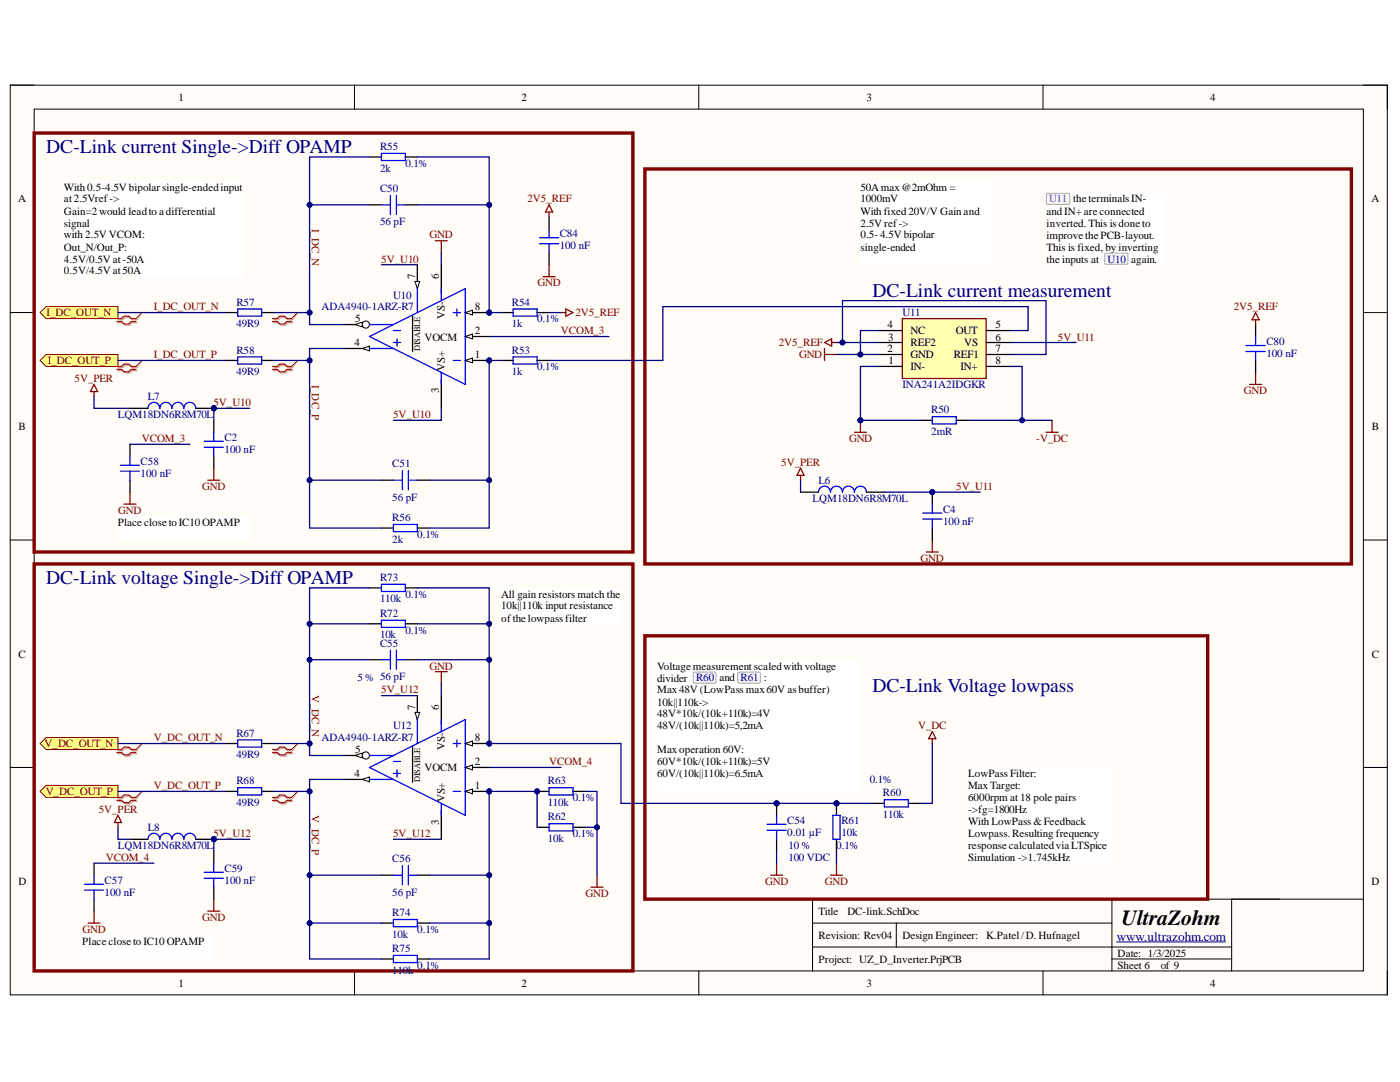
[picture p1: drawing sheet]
<svg xmlns="http://www.w3.org/2000/svg" width="279mm" height="216mm" viewBox="0 0 279 216" stroke-linecap="round" stroke-linejoin="round" font-family="sans-serif">
<defs><g id="words">
<text font-size="4.3" x="223.8" y="184.5">UltraZohm</text>
<g font-size="3.9" fill="#000080">
<text x="9.2" y="30.5">DC-Link current Single-&gt;Diff OPAMP</text>
<text x="174.1" y="59.2">DC-Link current measurement</text>
<text x="9.2" y="116.5">DC-Link voltage Single-&gt;Diff OPAMP</text>
<text x="174.1" y="138">DC-Link Voltage lowpass</text>
</g>
<text font-size="2.6" fill="#000080" x="222.9" y="187.7">www.ultrazohm.com</text>
<g font-size="2.2">
<text x="35.6" y="20.1">1</text>
<text x="104.1" y="20.1">2</text>
<text x="172.9" y="20.1">3</text>
<text x="241.5" y="20.1">4</text>
<text x="3.6" y="40.4">A</text>
<text x="12.8" y="38">With 0.5-4.5V bipolarsingle-endedinput</text>
<text x="12.8" y="40.4">at2.5Vref-&gt;</text>
<text x="171.7" y="38">50Amax@2mOhm =</text>
<text x="171.7" y="40.4">1000mV</text>
<text x="273.7" y="40.4">A</text>
<text x="12.8" y="42.9">Gain=2would leadto a differential</text>
<text x="12.8" y="45.2">signal</text>
<text x="12.8" y="47.6">with 2.5V VCOM:</text>
<text x="171.7" y="42.9">With fixed20V/V Gain and</text>
<text x="171.7" y="45.2">2.5V ref-&gt;</text>
<text x="171.7" y="47.6">0.5-4.5V bipolar</text>
<text x="208.8" y="42.9">and IN+are connected</text>
<text x="208.8" y="45.3">inverted.This is doneto</text>
<text x="208.8" y="47.7">improvethePCB-layout.</text>
<text x="12.8" y="50">Out_N/Out_P:</text>
<text x="12.8" y="52.4">4.5V/0.5V at-50A</text>
<text x="171.7" y="50">single-ended</text>
<text x="208.8" y="50">This is fixed, by inverting</text>
<text x="208.8" y="52.5">the inputs at</text>
<text x="12.8" y="54.8">0.5V/4.5V at50A</text>
<text x="82.9" y="55.7" transform="rotate(-90 82.9 55.7)">7</text>
<text x="87.6" y="55.7" transform="rotate(-90 87.6 55.7)">6</text>
<text x="70.9" y="64.3">5</text>
<text x="88.8" y="63.6" transform="rotate(-90 88.8 63.6)">VS-</text>
<text x="94.8" y="62">8</text>
<text x="177.1" y="65.5">4</text>
<text x="198.7" y="65.5">5</text>
<text x="70.8" y="69.1">4</text>
<text x="84.7" y="68">VOCM</text>
<text x="94.8" y="66.7">2</text>
<text x="94.8" y="71.5">1</text>
<text x="177.1" y="70.3">2</text>
<text x="177.2" y="68">3</text>
<text x="181.7" y="71.5">GND</text>
<text x="181.7" y="69.1">REF2</text>
<text x="181.7" y="66.7">NC</text>
<text x="190.3" y="71.5">REF1</text>
<text x="190.8" y="66.7">OUT</text>
<text x="192.4" y="69.1">VS</text>
<text x="198.7" y="70.3">7</text>
<text x="198.7" y="68">6</text>
<text x="88.8" y="74" transform="rotate(-90 88.8 74)">VS+</text>
<text x="177.3" y="72.7">1</text>
<text x="181.7" y="73.9">IN-</text>
<text x="191.7" y="73.9">IN+</text>
<text x="198.7" y="72.7">8</text>
<text x="87.6" y="78.5" transform="rotate(-90 87.6 78.5)">3</text>
<text x="3.7" y="85.8">B</text>
<text x="273.8" y="85.8">B</text>
<text x="23.5" y="105">Place closeto IC10 OPAMP</text>
<text x="100" y="119.2">All gain resistors match the</text>
<text x="100" y="121.6">10k||110k input resistance</text>
<text x="100" y="124.1">ofthelowpass filter</text>
<text x="3.7" y="131.2">C</text>
<text x="273.8" y="131.2">C</text>
<text x="131.1" y="133.6">Voltagemeasurement scaledwith voltage</text>
<text x="131.1" y="136.1">divider</text>
<text x="82.9" y="141.6" transform="rotate(-90 82.9 141.6)">7</text>
<text x="87.6" y="141.6" transform="rotate(-90 87.6 141.6)">6</text>
<text x="131.1" y="138.3">Max48V (LowPass max60V asbuffer)</text>
<text x="131.1" y="140.8">10k||110k-&gt;</text>
<text x="131.1" y="143.2">48V*10k/(10k+110k)=4V</text>
<text x="88.8" y="149.6" transform="rotate(-90 88.8 149.6)">VS-</text>
<text x="94.8" y="147.9">8</text>
<text x="131.1" y="145.5">48V/(10k||110k)=5,2mA</text>
<text x="70.8" y="155.1">4</text>
<text x="70.9" y="150.3">5</text>
<text x="84.7" y="153.9">VOCM</text>
<text x="94.8" y="152.7">2</text>
<text x="131.1" y="150.3">Maxoperation 60V:</text>
<text x="131.1" y="152.7">60V*10k/(10k+110k)=5V</text>
<text x="131.1" y="155.1">60V/(10k||110k)=6.5mA</text>
<text x="193.2" y="155.1">LowPass Filter:</text>
<text x="88.8" y="160.1" transform="rotate(-90 88.8 160.1)">VS+</text>
<text x="94.8" y="157.4">1</text>
<text x="193.2" y="157.4">MaxTarget:</text>
<text x="193.2" y="159.9">6000rpm at 18 pole pairs</text>
<text x="87.6" y="164.5" transform="rotate(-90 87.6 164.5)">3</text>
<text x="193.2" y="162.3">-&gt;fg=1800Hz</text>
<text x="193.2" y="164.6">With LowPass &amp;Feedback</text>
<text x="193.2" y="167">Lowpass.Resulting frequency</text>
<text x="193.2" y="169.4">responsecalculatedviaLTSpice</text>
<text x="193.2" y="171.8">Simulation -&gt;1.745kHz</text>
<text x="3.7" y="176.6">D</text>
<text x="273.7" y="176.6">D</text>
<text x="163.4" y="182.5">Title</text>
<text x="169.1" y="182.5">DC-link.SchDoc</text>
<text x="16.4" y="188.5">Place closeto IC10 OPAMP</text>
<text x="163.4" y="187.4">Revision: Rev04</text>
<text x="180.1" y="187.4">Design Engineer:</text>
<text x="196.8" y="187.4">K.Patel/D.Hufnagel</text>
<text x="223.1" y="190.9">Date: 1/3/2025</text>
<text x="35.6" y="196.9">1</text>
<text x="104.1" y="196.9">2</text>
<text x="163.4" y="192.1">Project: UZ_D_Inverter.PrjPCB</text>
<text x="172.9" y="196.9">3</text>
<text x="223.1" y="193.3">Sheet 6</text>
<text x="231.7" y="193.3">of 9</text>
<text x="241.5" y="196.9">4</text>
</g>
<g font-size="2.2" fill="#000080">
<text x="75.8" y="29.9">R55</text>
<text x="75.8" y="34.2">2k</text>
<text x="80.9" y="33.3">0.1%</text>
<text x="75.8" y="38.3">C50</text>
<text x="75.8" y="45">56 pF</text>
<text x="111.7" y="47.3">C84</text>
<text x="111.7" y="49.8">100 nF</text>
<text x="78.5" y="59.6">U10</text>
<text x="47.2" y="61">R57</text>
<text x="47.2" y="65.2">49R9</text>
<text x="64.2" y="62">ADA4940-1ARZ-R7</text>
<text x="102.1" y="61">R54</text>
<text x="102.1" y="65.2">1k</text>
<text x="107.2" y="64.3">0.1%</text>
<text x="180.1" y="63.1">U11</text>
<text x="47.2" y="70.6">R58</text>
<text x="102.1" y="70.6">R53</text>
<text x="252.7" y="68.9">C80</text>
<text x="252.7" y="71.2">100 nF</text>
<text x="47.2" y="74.8">49R9</text>
<text x="102.1" y="74.8">1k</text>
<text x="107.2" y="73.9">0.1%</text>
<text x="180.1" y="77.5">INA241A2IDGKR</text>
<text x="23.5" y="83.4">LQM18DN6R8M70L</text>
<text x="29.5" y="79.9">L7</text>
<text x="185.8" y="82.5">R50</text>
<text x="44.8" y="88">C2</text>
<text x="185.8" y="86.8">2mR</text>
<text x="28.1" y="92.7">C58</text>
<text x="28.1" y="95.2">100 nF</text>
<text x="44.8" y="90.3">100 nF</text>
<text x="78.3" y="93.2">C51</text>
<text x="78.3" y="99.9">56 pF</text>
<text x="162.2" y="100.1">LQM18DN6R8M70L</text>
<text x="163.4" y="96.6">L6</text>
<text x="78.3" y="104">R56</text>
<text x="83.3" y="107.3">0.1%</text>
<text x="188.2" y="102.3">C4</text>
<text x="188.2" y="104.7">100 nF</text>
<text x="78.3" y="108.3">2k</text>
<text x="75.8" y="116">R73</text>
<text x="80.9" y="119.2">0.1%</text>
<text x="75.8" y="123.1">R72</text>
<text x="75.8" y="120.2">110k</text>
<text x="75.8" y="127.4">10k</text>
<text x="75.8" y="129.1">C55</text>
<text x="80.9" y="126.4">0.1%</text>
<text x="71.4" y="136">5 % 56 pF</text>
<text x="47.2" y="147">R67</text>
<text x="64.2" y="147.9">ADA4940-1ARZ-R7</text>
<text x="78.5" y="145.5">U12</text>
<text x="47.2" y="151.3">49R9</text>
<text x="47.2" y="156.5">R68</text>
<text x="47.2" y="160.8">49R9</text>
<text x="109.3" y="156.5">R63</text>
<text x="109.3" y="160.8">110k</text>
<text x="114.3" y="159.9">0.1%</text>
<text x="173.6" y="156.3">0.1%</text>
<text x="176.2" y="158.9">R60</text>
<text x="29.5" y="165.8">L8</text>
<text x="109.3" y="163.7">R62</text>
<text x="114.3" y="167">0.1%</text>
<text x="157.1" y="164.4">C54</text>
<text x="157.1" y="166.8">0.01 µF</text>
<text x="167.9" y="164.4">R61</text>
<text x="167.9" y="166.8">10k</text>
<text x="176.2" y="163.2">110k</text>
<text x="23.5" y="169.4">LQM18DN6R8M70L</text>
<text x="44.8" y="173.9">C59</text>
<text x="78.3" y="172.1">C56</text>
<text x="109.3" y="168">10k</text>
<text x="157.4" y="169.4">10 %</text>
<text x="157.4" y="171.8">100 VDC</text>
<text x="166.9" y="169.4">0.1%</text>
<text x="20.9" y="176.4">C57</text>
<text x="20.9" y="178.7">100 nF</text>
<text x="44.8" y="176.4">100 nF</text>
<text x="78.3" y="178.7">56 pF</text>
<text x="78.3" y="182.8">R74</text>
<text x="78.3" y="187.1">10k</text>
<text x="78.3" y="190">R75</text>
<text x="83.3" y="186.2">0.1%</text>
<text x="78.3" y="194.3">110k</text>
<text x="83.3" y="193.3">0.1%</text>
</g>
<g font-size="2.2" fill="#800000">
<text x="105.3" y="40.4">2V5_REF</text>
<text x="62.2" y="45.6" transform="rotate(90 62.2 45.6)">I_DC_N</text>
<text x="85.7" y="47.6">GND</text>
<text x="76.1" y="52.4">5V_U10</text>
<text x="107.3" y="57.1">GND</text>
<text x="9.3" y="63.1">I_DC_OUT_N</text>
<text x="30.7" y="62">I_DC_OUT_N</text>
<text x="114.8" y="63.1">2V5_REF</text>
<text x="246.2" y="62">2V5_REF</text>
<text x="30.7" y="71.5">I_DC_OUT_P</text>
<text x="111.9" y="66.7">VCOM_3</text>
<text x="155.4" y="69.1">2V5_REF</text>
<text x="159.5" y="71.5">GND</text>
<text x="211.1" y="68">5V_U11</text>
<text x="9.6" y="72.7">I_DC_OUT_P</text>
<text x="14.9" y="76.2">5V_PER</text>
<text x="62.2" y="76.7" transform="rotate(90 62.2 76.7)">I_DC_P</text>
<text x="42.6" y="81.1">5V_U10</text>
<text x="78.5" y="83.4">5V_U10</text>
<text x="248.2" y="78.7">GND</text>
<text x="28.3" y="88.2">VCOM_3</text>
<text x="169.4" y="88.2">GND</text>
<text x="206.8" y="88.2">-V_DC</text>
<text x="155.9" y="93">5V_PER</text>
<text x="40.3" y="97.8">GND</text>
<text x="190.8" y="97.8">5V_U11</text>
<text x="23.6" y="102.5">GND</text>
<text x="183.7" y="112.1">GND</text>
<text x="85.7" y="133.6">GND</text>
<text x="62.2" y="138.8" transform="rotate(90 62.2 138.8)">V_DC_N</text>
<text x="76.1" y="138.3">5V_U12</text>
<text x="8.9" y="149.1">V_DC_OUT_N</text>
<text x="30.7" y="147.9">V_DC_OUT_N</text>
<text x="183.2" y="145.5">V_DC</text>
<text x="109.6" y="152.7">VCOM_4</text>
<text x="9.1" y="158.7">V_DC_OUT_P</text>
<text x="30.7" y="157.4">V_DC_OUT_P</text>
<text x="19.7" y="162.3">5V_PER</text>
<text x="42.6" y="167">5V_U12</text>
<text x="62.2" y="162.7" transform="rotate(90 62.2 162.7)">V_DC_P</text>
<text x="78.5" y="167">5V_U12</text>
<text x="21.1" y="171.8">VCOM_4</text>
<text x="116.9" y="179">GND</text>
<text x="152.7" y="176.6">GND</text>
<text x="164.6" y="176.6">GND</text>
<text x="40.3" y="183.7">GND</text>
<text x="16.5" y="186.2">GND</text>
</g>
<text font-size="2.2" fill="#5050db" x="209.4" y="40.4">U11 theterminals IN-</text>
<g font-size="2.2" fill="#00008b">
<text x="221" y="52.4">U10 again.</text>
<text x="138.9" y="136">R60 and R61 :</text>
</g>
<g font-size="1.7">
<text x="83.9" y="70.1" transform="rotate(-90 83.9 70.1)">DISABLE</text>
<text x="83.9" y="156.1" transform="rotate(-90 83.9 156.1)">DISABLE</text>
</g>
</g></defs>
<path d="M2 17h274.9v181.5h-274.9z" fill-rule="evenodd" fill="#fffcf8"/>
<path d="M2 17h274.9v181.5h-274.9z" fill="none" stroke="#000" stroke-width=".2"/>
<path d="M6.8 21.8h265.3v171.9h-265.3z" fill-rule="evenodd" fill="#fffcf8"/>
<g fill="none" stroke="#000" stroke-width=".2">
<path d="M2 17h4.8M70.7 17v4.8M139.5 17v4.8M208.2 17v4.8M272.1 17h4.8v4.8M6.8 21.8h265.3v171.9h-265.3zM2 62.4h4.8M272.1 62.4h4.8M2 107.8h4.8M272.1 107.8h4.8M2 153.1h4.8M272.1 153.1h4.8"/>
<path d="M221.9 179.4v14.3M245.8 179.4v14.3M272.1 179.4h-109.9v14.3M70.7 193.7v4.8M139.5 193.7v4.8M162.2 184.2h59.7M162.2 189h83.6M178.9 184.2v4.8M208.2 193.7v4.8M221.9 191.4h23.9M276.9 193.7v4.8"/>
</g>
<path d="M222.9 188h21.7" fill="none" stroke="#000080" stroke-width=".2"/>
<path d="M170.5 86.3h2.4M171.7 83.9v2.4M208.8 86.3h2.3M210 83.9v2.4" fill="none" stroke="#800000" stroke-width=".25"/>
<circle cx="171.7" cy="83.9" r=".48" fill="#000080"/>
<circle cx="171.7" cy="83.9" r=".48" fill="none" stroke="#000080" stroke-width=".2"/>
<path d="M86.9 48h2.4M88.1 48v2.4" fill="none" stroke="#800000" stroke-width=".25"/>
<path d="M73.7 40.9h2.4M80.9 40.9h2.4" fill="none" stroke="#000" stroke-width=".25"/>
<path d="M77.9 39v3.8M79.1 39v3.8M76.1 40.9h1.8M79.1 40.9h1.8" fill="none" stroke="#00f" stroke-width=".25"/>
<path d="M8 62.4l1.2-1.2h14.3v2.4h-14.3z" fill-rule="evenodd" fill="#ffff80"/>
<path d="M8 62.4l1.2-1.2h14.3v2.4h-14.3z" fill="none" stroke="#800000" stroke-width=".2"/>
<path d="M8 71.9l1.2-1.2h14.3v2.4h-14.3z" fill-rule="evenodd" fill="#ffff80"/>
<path d="M8 71.9l1.2-1.2h14.3v2.4h-14.3z" fill="none" stroke="#800000" stroke-width=".2"/>
<path d="M23.5 64.4h1l.5 .5h.9l.5-.5h1M23.5 63.8h1l.5-.5h.9l.5 .5h1M23.5 74h1l.5 .4h.9l.5-.4h1M23.5 73.4h1l.5-.5h.9l.5 .5h1" fill="none" stroke="#d0a19e" stroke-width=".25"/>
<path d="M28.3 62.4l-.9 1.4M28.3 71.9l-.9 1.5" fill="none" stroke="#d0a19e" stroke-width=".2"/>
<path d="M23.3 64.2h1l.4 .4h1l.5-.4h.9M23.3 63.6h1l.4-.5h1l.5 .5h.9M23.3 73.7h1l.4 .5h1l.5-.5h.9M23.3 73.1h1l.4-.5h1l.5 .5h.9" fill="none" stroke="#f00" stroke-width=".25"/>
<path d="M28.3 62.4l-1.2 1.2M28.3 71.9l-1.2 1.2" fill="none" stroke="#f00" stroke-width=".2"/>
<g fill="none" stroke="#000" stroke-width=".25">
<path d="M73.7 31.3h2.4M80.9 31.3h2.4M45.1 62.4h2.3M45.1 71.9h2.3M52.2 62.4h2.4M52.2 71.9h2.4M100 62.4h2.4M100 71.9h2.4M107.2 62.4h2.4M107.2 71.9h2.4M76.1 95.8h2.4M83.3 95.8h2.4"/>
<path d="M76.1 105.4h2.4M83.3 105.4h2.4"/>
</g>
<path d="M76.1 30.6h4.8v1.4h-4.8zM47.4 61.7h4.8v1.4h-4.8zM47.4 71.2h4.8v1.4h-4.8zM102.4 61.7h4.8v1.4h-4.8zM102.4 71.2h4.8v1.4h-4.8zM78.5 95.8h1.8M80.3 93.9v3.8M81.5 95.8h1.8M81.5 93.9v3.8M78.5 104.6h4.8v1.5h-4.8z" fill="none" stroke="#00f" stroke-width=".25"/>
<path d="M86.9 134h2.4M88.1 134v2.4" fill="none" stroke="#800000" stroke-width=".25"/>
<path d="M8 148.4l1.2-1.2h14.3v2.4h-14.3z" fill-rule="evenodd" fill="#ffff80"/>
<path d="M8 148.4l1.2-1.2h14.3v2.4h-14.3z" fill="none" stroke="#800000" stroke-width=".2"/>
<path d="M9.2 156.7h14.3v2.4h-14.3l-1.2-1.2z" fill-rule="evenodd" fill="#ffff80"/>
<path d="M9.2 156.7h14.3v2.4h-14.3l-1.2-1.2z" fill="none" stroke="#800000" stroke-width=".2"/>
<path d="M23.5 150.4h1l.5 .5h.9l.5-.5h1M23.5 149.8h1l.5-.5h.9l.5 .5h1M23.5 159.9h1l.5 .5h.9l.5-.5h1M23.5 159.3h1l.5-.4h.9l.5 .4h1" fill="none" stroke="#d0a19e" stroke-width=".25"/>
<path d="M28.3 148.4l-.9 1.4M28.3 157.9l-.9 1.4" fill="none" stroke="#d0a19e" stroke-width=".2"/>
<path d="M23.3 150.2h1l.4 .4h1l.5-.4h.9M23.3 149.6h1l.4-.5h1l.5 .5h.9M23.3 159.7h1l.4 .5h1l.5-.5h.9M23.3 159.1h1l.4-.5h1l.5 .5h.9" fill="none" stroke="#f00" stroke-width=".25"/>
<path d="M28.3 148.4l-1.2 1.2M28.3 157.9l-1.2 1.2" fill="none" stroke="#f00" stroke-width=".2"/>
<path d="M45.1 148.4h2.3M45.1 157.9h2.3M52.2 148.4h2.4M52.2 157.9h2.4M76.1 174.6h2.4M83.3 174.6h2.4" fill="none" stroke="#000" stroke-width=".25"/>
<path d="M47.4 147.6h4.8v1.5h-4.8zM47.4 157.2h4.8v1.4h-4.8zM78.5 174.6h1.8M80.3 172.7v3.8M81.5 174.6h1.8M81.5 172.7v3.8" fill="none" stroke="#00f" stroke-width=".25"/>
<path d="M131.1 131.6h40.6v26.3h-40.6z" fill-rule="evenodd" fill="#fff"/>
<path d="M131.1 131.6h40.6v26.3h-40.6z" fill="none" stroke="#fff" stroke-width=".2"/>
<path d="M138.4 134.2l.2-.1h4.1l.2 .3-.1 1.8-.2 .1h-4.1l-.1-.2z" fill="#f5f5f5"/>
<path d="M138.4 134.2l.2-.1h4.1l.2 .3-.1 1.8-.2 .1h-4.1l-.1-.2z" fill="none" stroke="#a9a9a9" stroke-width=".2"/>
<path d="M147.4 134.1h4.2l.1 .3v1.8l-.2 .1h-4.1l-.2-.2v-1.7z" fill="#f5f5f5"/>
<path d="M147.4 134.1h4.2l.1 .3v1.8l-.2 .1h-4.1l-.2-.2v-1.7z" fill="none" stroke="#a9a9a9" stroke-width=".2"/>
<path d="M174.1 160.3h2.4M181.3 160.3h2.4" fill="none" stroke="#000" stroke-width=".25"/>
<path d="M176.5 159.6h4.8v1.4h-4.8z" fill="none" stroke="#00f" stroke-width=".25"/>
<g fill="none" stroke="#800000" stroke-width=".25">
<path d="M18.8 78.1v1M18.8 76.7l.7 1.4h-1.4zM25.9 98.2v2.4M41.5 95.8h2.4M42.7 93.4v2.4M24.7 100.6h2.4M186.1 146l.7 1.4h-1.5zM186.1 147.4v1M23.5 162.7l.8 1.4h-1.5zM23.5 164.1v1M42.7 179.4v2.4M165.7 174.6h2.4"/>
<path d="M166.9 172.2v2.4M17.6 184.2h2.4M18.8 181.8v2.4M41.5 181.8h2.4"/>
</g>
<path d="M23.5 103h26.3v4.8h-26.3z" fill-rule="evenodd" fill="#fff"/>
<path d="M23.5 103h26.3v4.8h-26.3z" fill="none" stroke="#fff" stroke-width=".2"/>
<path d="M16.4 186.6h26.3v4.8h-26.3z" fill-rule="evenodd" fill="#fff"/>
<path d="M16.4 186.6h26.3v4.8h-26.3z" fill="none" stroke="#fff" stroke-width=".2"/>
<path d="M54.6 64.4h1l.4 .5h1l.5-.5h.9M54.6 63.8h1l.4-.5h1l.5 .5h.9M54.6 74h1l.4 .4h1l.5-.4h.9M54.6 73.4h1l.4-.5h1l.5 .5h.9M54.6 159.9h1l.4 .5h1l.5-.5h.9M54.6 159.3h1l.4-.4h1l.5 .4h.9M54.6 150.4h1l.4 .5h1l.5-.5h.9M54.6 149.8h1l.4-.5h1l.5 .5h.9" fill="none" stroke="#d0a19e" stroke-width=".25"/>
<path d="M59.4 62.4l-1 1.4M59.4 71.9l-1 1.5M59.4 157.9l-1 1.4M59.4 148.4l-1 1.4" fill="none" stroke="#d0a19e" stroke-width=".2"/>
<path d="M54.4 64.2h.9l.5 .4h1l.4-.4h1M54.4 63.6h.9l.5-.5h1l.4 .5h1M54.4 73.7h.9l.5 .5h1l.4-.5h1M54.4 73.1h.9l.5-.5h1l.4 .5h1M54.4 159.7h.9l.5 .5h1l.4-.5h1M54.4 159.1h.9l.5-.5h1l.4 .5h1M54.4 150.2h.9l.5 .4h1l.4-.4h1M54.4 149.6h.9l.5-.5h1l.4 .5h1" fill="none" stroke="#f00" stroke-width=".25"/>
<path d="M59.4 62.4l-1.2 1.2M59.4 71.9l-1.2 1.2M59.4 157.9l-1.2 1.2M59.4 148.4l-1.2 1.2" fill="none" stroke="#f00" stroke-width=".2"/>
<circle cx="166.9" cy="160.3" r=".48" fill="#000080"/>
<circle cx="166.9" cy="160.3" r=".48" fill="none" stroke="#000080" stroke-width=".2"/>
<path d="M166.9 160.3v2.4M166.9 167.5v2.4" fill="none" stroke="#000" stroke-width=".25"/>
<circle cx="166.9" cy="160.3" r=".48" fill="#000080"/>
<circle cx="166.9" cy="160.3" r=".48" fill="none" stroke="#000080" stroke-width=".2"/>
<path d="M163.4 98.2a1.19 1.19 0 0 1 1.1-1.2 1.19 1.19 0 0 1 1.2 1.2 1.19 1.19 0 0 1 1.2-1.2 1.19 1.19 0 0 1 1.2 1.2 1.2 1.2 0 0 1 1.2-1.2 1.2 1.2 0 0 1 1.2 1.2 1.19 1.19 0 0 1 1.2-1.2 1.19 1.19 0 0 1 1.2 1.2M186.1 83.2h4.7v1.4h-4.7zM166.2 162.7h1.5v4.8h-1.5z" fill="none" stroke="#00f" stroke-width=".25"/>
<path d="M159.8 98.2h3.6M172.9 98.2h3.6M183.7 83.9h2.4M190.8 83.9h2.4" fill="none" stroke="#000" stroke-width=".25"/>
<path d="M108.4 55.2h2.4M109.6 52.8v2.4M164.5 69.5v2.4M164.5 70.7h2.4M249.4 76.7h2.4M250.6 74.3v2.4" fill="none" stroke="#800000" stroke-width=".25"/>
<path d="M6.8 26.5h119.5v83.6h-119.5zM128.7 33.7h141v78.8h-141zM6.8 112.5h119.5v81.2h-119.5zM128.7 126.9h112.3v52.5h-112.3z" fill="none" stroke="#800000" stroke-width=".68"/>
<circle cx="42.7" cy="167.5" r=".48" fill="#000080"/>
<circle cx="42.7" cy="167.5" r=".48" fill="none" stroke="#000080" stroke-width=".2"/>
<path d="M29.5 167.5a1.19 1.19 0 0 1 1.2-1.2 1.19 1.19 0 0 1 1.2 1.2 1.2 1.2 0 0 1 1.2-1.2 1.2 1.2 0 0 1 1.2 1.2 1.19 1.19 0 0 1 1.2-1.2 1.19 1.19 0 0 1 1.2 1.2 1.19 1.19 0 0 1 1.2-1.2 1.19 1.19 0 0 1 1.2 1.2" fill="none" stroke="#00f" stroke-width=".25"/>
<path d="M25.9 167.5h3.6M39.1 167.5h3.6" fill="none" stroke="#000" stroke-width=".25"/>
<circle cx="42.7" cy="167.5" r=".48" fill="#000080"/>
<circle cx="42.7" cy="167.5" r=".48" fill="none" stroke="#000080" stroke-width=".2"/>
<path d="M159.8 93.4l.7 1.5h-1.5zM159.8 94.9v.9" fill="none" stroke="#800000" stroke-width=".25"/>
<circle cx="42.7" cy="81.5" r=".48" fill="#000080"/>
<circle cx="42.7" cy="81.5" r=".48" fill="none" stroke="#000080" stroke-width=".2"/>
<path d="M29.5 81.5a1.19 1.19 0 0 1 1.2-1.2 1.19 1.19 0 0 1 1.2 1.2 1.2 1.2 0 0 1 1.2-1.2 1.2 1.2 0 0 1 1.2 1.2 1.19 1.19 0 0 1 1.2-1.2 1.19 1.19 0 0 1 1.2 1.2 1.19 1.19 0 0 1 1.2-1.2 1.19 1.19 0 0 1 1.2 1.2" fill="none" stroke="#00f" stroke-width=".25"/>
<path d="M25.9 81.5h3.6M39.1 81.5h3.6" fill="none" stroke="#000" stroke-width=".25"/>
<circle cx="42.7" cy="81.5" r=".48" fill="#000080"/>
<circle cx="42.7" cy="81.5" r=".48" fill="none" stroke="#000080" stroke-width=".2"/>
<circle cx="42.7" cy="81.5" r=".48" fill="#000080"/>
<circle cx="42.7" cy="81.5" r=".48" fill="none" stroke="#000080" stroke-width=".2"/>
<circle cx="42.7" cy="167.5" r=".48" fill="#000080"/>
<circle cx="42.7" cy="167.5" r=".48" fill="none" stroke="#000080" stroke-width=".2"/>
<path d="M118 177h2.3M119.1 174.6v2.4" fill="none" stroke="#800000" stroke-width=".25"/>
<path d="M107.2 165.1h2.4M114.4 165.1h2.4" fill="none" stroke="#000" stroke-width=".25"/>
<path d="M109.6 164.4h4.8v1.4h-4.8z" fill="none" stroke="#00f" stroke-width=".25"/>
<circle cx="107.2" cy="157.9" r=".48" fill="#000080"/>
<circle cx="107.2" cy="157.9" r=".48" fill="none" stroke="#000080" stroke-width=".2"/>
<path d="M107.2 157.9h2.4" fill="none" stroke="#000" stroke-width=".25"/>
<circle cx="107.2" cy="157.9" r=".48" fill="#000080"/>
<circle cx="107.2" cy="157.9" r=".48" fill="none" stroke="#000080" stroke-width=".2"/>
<path d="M73.7 117.3h2.4M80.9 117.3h2.4M73.7 124.5h2.4M80.9 124.5h2.4M114.4 157.9h2.4M76.1 184.2h2.4M76.1 191.4h2.4M83.3 184.2h2.4M83.3 191.4h2.4" fill="none" stroke="#000" stroke-width=".25"/>
<path d="M76.1 116.6h4.8v1.4h-4.8zM76.1 123.8h4.8v1.4h-4.8zM109.6 157.2h4.8v1.4h-4.8zM78.5 183.5h4.8v1.4h-4.8zM78.5 190.6h4.8v1.5h-4.8z" fill="none" stroke="#00f" stroke-width=".25"/>
<path d="M184.9 110.1h2.4M186.1 107.8v2.3" fill="none" stroke="#800000" stroke-width=".25"/>
<circle cx="97.6" cy="62.4" r=".48" fill="#000080"/>
<circle cx="97.6" cy="62.4" r=".48" fill="none" stroke="#000080" stroke-width=".2"/>
<circle cx="97.6" cy="71.9" r=".48" fill="#000080"/>
<circle cx="97.6" cy="71.9" r=".48" fill="none" stroke="#000080" stroke-width=".2"/>
<path d="M92.8 62.4h4.8" fill="none" stroke="#000" stroke-width=".25"/>
<path d="M92.8 62.4l1.5-.5v1z" fill="#f8fcff"/>
<path d="M92.8 62.4l1.5-.5v1z" fill="none" stroke="#000" stroke-width=".2"/>
<circle cx="97.6" cy="62.4" r=".48" fill="#000080"/>
<circle cx="97.6" cy="62.4" r=".48" fill="none" stroke="#000080" stroke-width=".2"/>
<path d="M92.8 67.1h4.8" fill="none" stroke="#000" stroke-width=".25"/>
<path d="M92.8 67.1l1.5-.4v.9z" fill="#f8fcff"/>
<path d="M92.8 67.1l1.5-.4v.9z" fill="none" stroke="#000" stroke-width=".2"/>
<path d="M69 69.5h4.7M88.1 75.7v5.8" fill="none" stroke="#000" stroke-width=".25"/>
<path d="M72.3 69.5l1.4-.4v.9z" fill="#f8fcff"/>
<path d="M72.3 69.5l1.4-.4v.9z" fill="none" stroke="#000" stroke-width=".2"/>
<path d="M69 64.8h4.7" fill="none" stroke="#000" stroke-width=".25"/>
<circle cx="73" cy="64.8" r=".72" fill="#f8fcff"/>
<circle cx="73" cy="64.8" r=".72" fill="none" stroke="#000" stroke-width=".2"/>
<path d="M70.9 64.8l1.4-.5v.9z" fill="#f8fcff"/>
<path d="M70.9 64.8l1.4-.5v.9z" fill="none" stroke="#000" stroke-width=".2"/>
<path d="M83.3 52.8v4.8M88.1 52.8v5.8" fill="none" stroke="#000" stroke-width=".25"/>
<path d="M82.8 56.2h1l-.5 1.4z" fill="#f8fcff"/>
<path d="M82.8 56.2h1l-.5 1.4z" fill="none" stroke="#000" stroke-width=".2"/>
<path d="M82.3 62.9v7.2M92.8 71.9h4.8" fill="none" stroke="#000" stroke-width=".25"/>
<path d="M92.8 71.9l1.5-.5v1z" fill="#f8fcff"/>
<path d="M92.8 71.9l1.5-.5v1z" fill="none" stroke="#000" stroke-width=".2"/>
<circle cx="97.6" cy="71.9" r=".48" fill="#000080"/>
<circle cx="97.6" cy="71.9" r=".48" fill="none" stroke="#000080" stroke-width=".2"/>
<path d="M83.3 57.6v4.8M88.1 57.6v2.4M73.7 67.1l19.1-9.5v19.1zM73.7 69.5h4.8M73.7 64.8h4.8M78.5 68.3h1.4M78.5 66h1.4M79.2 67.6v1.5M88.1 74.3v2.4M90.5 71.9h1.4M90.5 62.4h1.4M91.2 61.7v1.4" fill="none" stroke="#00f" stroke-width=".25"/>
<circle cx="97.6" cy="148.4" r=".48" fill="#000080"/>
<circle cx="97.6" cy="148.4" r=".48" fill="none" stroke="#000080" stroke-width=".2"/>
<circle cx="97.6" cy="157.9" r=".48" fill="#000080"/>
<circle cx="97.6" cy="157.9" r=".48" fill="none" stroke="#000080" stroke-width=".2"/>
<path d="M92.8 148.4h4.8" fill="none" stroke="#000" stroke-width=".25"/>
<path d="M92.8 148.4l1.5-.5v.9z" fill="#f8fcff"/>
<path d="M92.8 148.4l1.5-.5v.9z" fill="none" stroke="#000" stroke-width=".2"/>
<circle cx="97.6" cy="148.4" r=".48" fill="#000080"/>
<circle cx="97.6" cy="148.4" r=".48" fill="none" stroke="#000080" stroke-width=".2"/>
<path d="M92.8 153.1h4.8" fill="none" stroke="#000" stroke-width=".25"/>
<path d="M92.8 153.1l1.5-.4v.9z" fill="#f8fcff"/>
<path d="M92.8 153.1l1.5-.4v.9z" fill="none" stroke="#000" stroke-width=".2"/>
<path d="M69 155.5h4.7M88.1 161.7v5.8" fill="none" stroke="#000" stroke-width=".25"/>
<path d="M72.3 155.5l1.4-.5v1z" fill="#f8fcff"/>
<path d="M72.3 155.5l1.4-.5v1z" fill="none" stroke="#000" stroke-width=".2"/>
<path d="M69 150.7h4.7" fill="none" stroke="#000" stroke-width=".25"/>
<circle cx="73" cy="150.7" r=".72" fill="#f8fcff"/>
<circle cx="73" cy="150.7" r=".72" fill="none" stroke="#000" stroke-width=".2"/>
<path d="M70.9 150.7l1.4-.4v.9z" fill="#f8fcff"/>
<path d="M70.9 150.7l1.4-.4v.9z" fill="none" stroke="#000" stroke-width=".2"/>
<path d="M83.3 138.8v4.8M88.1 138.8v5.7" fill="none" stroke="#000" stroke-width=".25"/>
<path d="M82.8 142.1h1l-.5 1.5z" fill="#f8fcff"/>
<path d="M82.8 142.1h1l-.5 1.5z" fill="none" stroke="#000" stroke-width=".2"/>
<path d="M82.3 148.8v7.3M92.8 157.9h4.8" fill="none" stroke="#000" stroke-width=".25"/>
<path d="M92.8 157.9l1.5-.5v1z" fill="#f8fcff"/>
<path d="M92.8 157.9l1.5-.5v1z" fill="none" stroke="#000" stroke-width=".2"/>
<circle cx="97.6" cy="157.9" r=".48" fill="#000080"/>
<circle cx="97.6" cy="157.9" r=".48" fill="none" stroke="#000080" stroke-width=".2"/>
<g fill="none" stroke="#00f" stroke-width=".25">
<path d="M107.7 47.4h3.8M107.7 48.6h3.8M109.6 45.7v1.7M109.6 48.6v1.8M248.7 68.9h3.8M248.7 70.1h3.8M250.6 67.1v1.8M250.6 70.1v1.8M24 92.8h3.8M24 94h3.8M25.9 91v1.8M25.9 94v1.8"/>
<path d="M40.8 88h3.8M40.8 89.2h3.8M42.7 86.3v1.7M42.7 89.2v1.8M73.7 153.1l19.1-9.5v19.1zM73.7 155.5h4.8M73.7 150.7h4.8M78.5 154.3h1.4M78.5 151.9h1.4M79.2 153.6v1.4M83.3 143.6v4.8M88.1 143.6v2.4"/>
<path d="M90.5 157.9h1.4M90.5 148.4h1.4M91.2 147.6v1.5M16.9 176.4h3.8M16.9 177.6h3.8M18.8 174.6v1.8M18.8 177.6v1.8M40.8 174h3.8M40.8 175.2h3.8M42.7 172.2v1.8M42.7 175.2v1.8M88.1 160.3v2.4"/>
</g>
<path d="M109.6 43.3v2.4M109.6 50.4v2.4M250.6 64.8v2.3M250.6 71.9v2.4M25.9 88.6v2.4M25.9 95.8v2.4M42.7 83.9v2.4M42.7 91v2.4M18.8 172.2v2.4M18.8 179.4v2.4M42.7 169.9v2.3M42.7 177v2.4" fill="none" stroke="#000" stroke-width=".25"/>
<path d="M100 117.3h23.9v7.2h-23.9z" fill-rule="evenodd" fill="#fff"/>
<path d="M100 117.3h23.9v7.2h-23.9z" fill="none" stroke="#fff" stroke-width=".2"/>
<path d="M73.7 131.6h2.4M80.9 131.6h2.4" fill="none" stroke="#000" stroke-width=".25"/>
<path d="M76.1 131.6h1.8M77.9 129.7v3.9M79.1 131.6h1.8M79.1 129.7v3.9" fill="none" stroke="#00f" stroke-width=".25"/>
<circle cx="155" cy="160.3" r=".48" fill="#000080"/>
<circle cx="155" cy="160.3" r=".48" fill="none" stroke="#000080" stroke-width=".2"/>
<path d="M155 160.3v2.4M155 167.5v2.4" fill="none" stroke="#000" stroke-width=".25"/>
<circle cx="155" cy="160.3" r=".48" fill="#000080"/>
<circle cx="155" cy="160.3" r=".48" fill="none" stroke="#000080" stroke-width=".2"/>
<path d="M153.1 164.5h3.8M153.1 165.7h3.8M155 162.7v1.8M155 165.7v1.8" fill="none" stroke="#00f" stroke-width=".25"/>
<path d="M153.8 174.6h2.4M155 172.2v2.4" fill="none" stroke="#800000" stroke-width=".25"/>
<path d="M193.2 153.1h28.7v19.1h-28.7z" fill-rule="evenodd" fill="#fff"/>
<path d="M193.2 153.1h28.7v19.1h-28.7z" fill="none" stroke="#fff" stroke-width=".2"/>
<path d="M164.5 68.3l1.5-.7v1.5zM166 68.3h.9M250.6 62.4l.7 1.4h-1.4zM250.6 63.8v1" fill="none" stroke="#800000" stroke-width=".25"/>
<path d="M180.1 63.6h16.7v11.9h-16.7z" fill-rule="evenodd" fill="#ffffb0"/>
<path d="M109.6 40.9l.7 1.4h-1.4zM109.6 42.3v1M180.1 63.6h16.7v11.9h-16.7z" fill="none" stroke="#800000" stroke-width=".25"/>
<path d="M175.3 73.1h4.8M175.3 70.7h4.8M175.3 68.3h4.8M175.3 66h4.8M196.8 73.1h4.8M196.8 70.7h4.8M196.8 68.3h4.8M196.8 66h4.8" fill="none" stroke="#000" stroke-width=".25"/>
<circle cx="186.1" cy="98.2" r=".48" fill="#000080"/>
<circle cx="186.1" cy="98.2" r=".48" fill="none" stroke="#000080" stroke-width=".2"/>
<path d="M186.1 98.2v2.4M186.1 105.4v2.4" fill="none" stroke="#000" stroke-width=".25"/>
<circle cx="186.1" cy="98.2" r=".48" fill="#000080"/>
<circle cx="186.1" cy="98.2" r=".48" fill="none" stroke="#000080" stroke-width=".2"/>
<path d="M184.1 102.4h3.9M184.1 103.6h3.9M186.1 100.6v1.8M186.1 103.6v1.8" fill="none" stroke="#00f" stroke-width=".25"/>
<path d="M112 62.4h.9M112.9 61.7l1.5 .7-1.5 .7z" fill="none" stroke="#800000" stroke-width=".25"/>
<path d="M88.1 50.4v2.4M69 69.5h-7.2v2.4h-7.2" fill="none" stroke="#000080" stroke-width=".25"/>
<circle cx="61.8" cy="71.9" r=".48" fill="#000080"/>
<circle cx="61.8" cy="71.9" r=".48" fill="none" stroke="#000080" stroke-width=".2"/>
<path d="M54.6 62.4h7.2v2.4h7.2" fill="none" stroke="#000080" stroke-width=".25"/>
<circle cx="61.8" cy="62.4" r=".48" fill="#000080"/>
<circle cx="61.8" cy="62.4" r=".48" fill="none" stroke="#000080" stroke-width=".2"/>
<path d="M61.8 71.9v23.9h14.3" fill="none" stroke="#000080" stroke-width=".25"/>
<circle cx="61.8" cy="95.8" r=".48" fill="#000080"/>
<circle cx="61.8" cy="95.8" r=".48" fill="none" stroke="#000080" stroke-width=".2"/>
<circle cx="61.8" cy="71.9" r=".48" fill="#000080"/>
<circle cx="61.8" cy="71.9" r=".48" fill="none" stroke="#000080" stroke-width=".2"/>
<path d="M73.7 40.9h-11.9v21.5" fill="none" stroke="#000080" stroke-width=".25"/>
<circle cx="61.8" cy="62.4" r=".48" fill="#000080"/>
<circle cx="61.8" cy="62.4" r=".48" fill="none" stroke="#000080" stroke-width=".2"/>
<circle cx="61.8" cy="40.9" r=".48" fill="#000080"/>
<circle cx="61.8" cy="40.9" r=".48" fill="none" stroke="#000080" stroke-width=".2"/>
<path d="M73.7 31.3h-11.9v9.6" fill="none" stroke="#000080" stroke-width=".25"/>
<circle cx="61.8" cy="40.9" r=".48" fill="#000080"/>
<circle cx="61.8" cy="40.9" r=".48" fill="none" stroke="#000080" stroke-width=".2"/>
<path d="M83.3 31.3h14.3v9.6h-14.3" fill="none" stroke="#000080" stroke-width=".25"/>
<circle cx="97.6" cy="40.9" r=".48" fill="#000080"/>
<circle cx="97.6" cy="40.9" r=".48" fill="none" stroke="#000080" stroke-width=".2"/>
<path d="M61.8 95.8v9.6h14.3" fill="none" stroke="#000080" stroke-width=".25"/>
<circle cx="61.8" cy="95.8" r=".48" fill="#000080"/>
<circle cx="61.8" cy="95.8" r=".48" fill="none" stroke="#000080" stroke-width=".2"/>
<path d="M85.7 95.8h11.9v9.6h-11.9" fill="none" stroke="#000080" stroke-width=".25"/>
<circle cx="97.6" cy="95.8" r=".48" fill="#000080"/>
<circle cx="97.6" cy="95.8" r=".48" fill="none" stroke="#000080" stroke-width=".2"/>
<path d="M97.6 71.9v23.9" fill="none" stroke="#000080" stroke-width=".25"/>
<circle cx="97.6" cy="95.8" r=".48" fill="#000080"/>
<circle cx="97.6" cy="95.8" r=".48" fill="none" stroke="#000080" stroke-width=".2"/>
<circle cx="97.6" cy="71.9" r=".48" fill="#000080"/>
<circle cx="97.6" cy="71.9" r=".48" fill="none" stroke="#000080" stroke-width=".2"/>
<path d="M97.6 40.9v21.5" fill="none" stroke="#000080" stroke-width=".25"/>
<circle cx="97.6" cy="62.4" r=".48" fill="#000080"/>
<circle cx="97.6" cy="62.4" r=".48" fill="none" stroke="#000080" stroke-width=".2"/>
<circle cx="97.6" cy="40.9" r=".48" fill="#000080"/>
<circle cx="97.6" cy="40.9" r=".48" fill="none" stroke="#000080" stroke-width=".2"/>
<path d="M88.1 136.4v2.4M69 155.5h-7.2v2.4h-7.2" fill="none" stroke="#000080" stroke-width=".25"/>
<circle cx="61.8" cy="157.9" r=".48" fill="#000080"/>
<circle cx="61.8" cy="157.9" r=".48" fill="none" stroke="#000080" stroke-width=".2"/>
<path d="M54.6 148.4h7.2v2.3h7.2" fill="none" stroke="#000080" stroke-width=".25"/>
<circle cx="61.8" cy="148.4" r=".48" fill="#000080"/>
<circle cx="61.8" cy="148.4" r=".48" fill="none" stroke="#000080" stroke-width=".2"/>
<path d="M186.1 148.4v11.9h-2.4M166.9 169.9v2.3M166.9 160.3h7.2" fill="none" stroke="#000080" stroke-width=".25"/>
<circle cx="166.9" cy="160.3" r=".48" fill="#000080"/>
<circle cx="166.9" cy="160.3" r=".48" fill="none" stroke="#000080" stroke-width=".2"/>
<path d="M155 160.3h11.9" fill="none" stroke="#000080" stroke-width=".25"/>
<circle cx="166.9" cy="160.3" r=".48" fill="#000080"/>
<circle cx="166.9" cy="160.3" r=".48" fill="none" stroke="#000080" stroke-width=".2"/>
<circle cx="155" cy="160.3" r=".48" fill="#000080"/>
<circle cx="155" cy="160.3" r=".48" fill="none" stroke="#000080" stroke-width=".2"/>
<path d="M97.6 67.1h23.9M25.9 88.6h12M42.7 81.5v2.4M97.6 153.1h14.4M18.8 172.2h11.9" fill="none" stroke="#000080" stroke-width=".25"/>
<circle cx="42.7" cy="81.5" r=".48" fill="#000080"/>
<circle cx="42.7" cy="81.5" r=".48" fill="none" stroke="#000080" stroke-width=".2"/>
<path d="M18.8 79.1v2.4h7.1M42.7 81.5h7.1" fill="none" stroke="#000080" stroke-width=".25"/>
<circle cx="42.7" cy="81.5" r=".48" fill="#000080"/>
<circle cx="42.7" cy="81.5" r=".48" fill="none" stroke="#000080" stroke-width=".2"/>
<path d="M76.1 52.8h7.2M88.1 81.5v2.4h-9.6M23.5 165.1v2.4h2.4M42.7 167.5v2.4" fill="none" stroke="#000080" stroke-width=".25"/>
<circle cx="42.7" cy="167.5" r=".48" fill="#000080"/>
<circle cx="42.7" cy="167.5" r=".48" fill="none" stroke="#000080" stroke-width=".2"/>
<path d="M42.7 167.5h7.1" fill="none" stroke="#000080" stroke-width=".25"/>
<circle cx="42.7" cy="167.5" r=".48" fill="#000080"/>
<circle cx="42.7" cy="167.5" r=".48" fill="none" stroke="#000080" stroke-width=".2"/>
<path d="M97.6 62.4h2.4M76.1 138.8h7.2M78.5 167.5h9.6" fill="none" stroke="#000080" stroke-width=".25"/>
<circle cx="97.6" cy="62.4" r=".48" fill="#000080"/>
<circle cx="97.6" cy="62.4" r=".48" fill="none" stroke="#000080" stroke-width=".2"/>
<path d="M97.6 71.9h2.4" fill="none" stroke="#000080" stroke-width=".25"/>
<circle cx="97.6" cy="71.9" r=".48" fill="#000080"/>
<circle cx="97.6" cy="71.9" r=".48" fill="none" stroke="#000080" stroke-width=".2"/>
<path d="M119.1 165.1v9.5" fill="none" stroke="#000080" stroke-width=".25"/>
<circle cx="119.1" cy="165.1" r=".48" fill="#000080"/>
<circle cx="119.1" cy="165.1" r=".48" fill="none" stroke="#000080" stroke-width=".2"/>
<path d="M116.8 157.9h2.3v7.2h-2.3" fill="none" stroke="#000080" stroke-width=".25"/>
<circle cx="119.1" cy="165.1" r=".48" fill="#000080"/>
<circle cx="119.1" cy="165.1" r=".48" fill="none" stroke="#000080" stroke-width=".2"/>
<path d="M61.8 131.6h11.9" fill="none" stroke="#000080" stroke-width=".25"/>
<circle cx="61.8" cy="131.6" r=".48" fill="#000080"/>
<circle cx="61.8" cy="131.6" r=".48" fill="none" stroke="#000080" stroke-width=".2"/>
<path d="M73.7 117.3h-11.9v31.1" fill="none" stroke="#000080" stroke-width=".25"/>
<circle cx="61.8" cy="124.5" r=".48" fill="#000080"/>
<circle cx="61.8" cy="124.5" r=".48" fill="none" stroke="#000080" stroke-width=".2"/>
<circle cx="61.8" cy="131.6" r=".48" fill="#000080"/>
<circle cx="61.8" cy="131.6" r=".48" fill="none" stroke="#000080" stroke-width=".2"/>
<circle cx="61.8" cy="148.4" r=".48" fill="#000080"/>
<circle cx="61.8" cy="148.4" r=".48" fill="none" stroke="#000080" stroke-width=".2"/>
<path d="M61.8 157.9v33.5h14.3" fill="none" stroke="#000080" stroke-width=".25"/>
<circle cx="61.8" cy="184.2" r=".48" fill="#000080"/>
<circle cx="61.8" cy="184.2" r=".48" fill="none" stroke="#000080" stroke-width=".2"/>
<circle cx="61.8" cy="174.6" r=".48" fill="#000080"/>
<circle cx="61.8" cy="174.6" r=".48" fill="none" stroke="#000080" stroke-width=".2"/>
<circle cx="61.8" cy="157.9" r=".48" fill="#000080"/>
<circle cx="61.8" cy="157.9" r=".48" fill="none" stroke="#000080" stroke-width=".2"/>
<path d="M61.8 174.6h14.3" fill="none" stroke="#000080" stroke-width=".25"/>
<circle cx="61.8" cy="174.6" r=".48" fill="#000080"/>
<circle cx="61.8" cy="174.6" r=".48" fill="none" stroke="#000080" stroke-width=".2"/>
<path d="M97.6 157.9v33.5h-11.9" fill="none" stroke="#000080" stroke-width=".25"/>
<circle cx="97.6" cy="184.2" r=".48" fill="#000080"/>
<circle cx="97.6" cy="184.2" r=".48" fill="none" stroke="#000080" stroke-width=".2"/>
<circle cx="97.6" cy="174.6" r=".48" fill="#000080"/>
<circle cx="97.6" cy="174.6" r=".48" fill="none" stroke="#000080" stroke-width=".2"/>
<circle cx="97.6" cy="157.9" r=".48" fill="#000080"/>
<circle cx="97.6" cy="157.9" r=".48" fill="none" stroke="#000080" stroke-width=".2"/>
<path d="M85.7 174.6h11.9" fill="none" stroke="#000080" stroke-width=".25"/>
<circle cx="97.6" cy="174.6" r=".48" fill="#000080"/>
<circle cx="97.6" cy="174.6" r=".48" fill="none" stroke="#000080" stroke-width=".2"/>
<path d="M83.3 124.5h14.3" fill="none" stroke="#000080" stroke-width=".25"/>
<circle cx="97.6" cy="124.5" r=".48" fill="#000080"/>
<circle cx="97.6" cy="124.5" r=".48" fill="none" stroke="#000080" stroke-width=".2"/>
<path d="M61.8 124.5h11.9" fill="none" stroke="#000080" stroke-width=".25"/>
<circle cx="61.8" cy="124.5" r=".48" fill="#000080"/>
<circle cx="61.8" cy="124.5" r=".48" fill="none" stroke="#000080" stroke-width=".2"/>
<path d="M97.6 157.9h9.6v7.2" fill="none" stroke="#000080" stroke-width=".25"/>
<circle cx="107.2" cy="157.9" r=".48" fill="#000080"/>
<circle cx="107.2" cy="157.9" r=".48" fill="none" stroke="#000080" stroke-width=".2"/>
<circle cx="97.6" cy="157.9" r=".48" fill="#000080"/>
<circle cx="97.6" cy="157.9" r=".48" fill="none" stroke="#000080" stroke-width=".2"/>
<path d="M61.8 184.2h14.3" fill="none" stroke="#000080" stroke-width=".25"/>
<circle cx="61.8" cy="184.2" r=".48" fill="#000080"/>
<circle cx="61.8" cy="184.2" r=".48" fill="none" stroke="#000080" stroke-width=".2"/>
<path d="M85.7 184.2h11.9" fill="none" stroke="#000080" stroke-width=".25"/>
<circle cx="97.6" cy="184.2" r=".48" fill="#000080"/>
<circle cx="97.6" cy="184.2" r=".48" fill="none" stroke="#000080" stroke-width=".2"/>
<path d="M159.8 95.8v2.4M83.3 117.3h14.3v14.3h-14.3" fill="none" stroke="#000080" stroke-width=".25"/>
<circle cx="97.6" cy="131.6" r=".48" fill="#000080"/>
<circle cx="97.6" cy="131.6" r=".48" fill="none" stroke="#000080" stroke-width=".2"/>
<circle cx="97.6" cy="124.5" r=".48" fill="#000080"/>
<circle cx="97.6" cy="124.5" r=".48" fill="none" stroke="#000080" stroke-width=".2"/>
<path d="M97.6 131.6v16.8" fill="none" stroke="#000080" stroke-width=".25"/>
<circle cx="97.6" cy="148.4" r=".48" fill="#000080"/>
<circle cx="97.6" cy="148.4" r=".48" fill="none" stroke="#000080" stroke-width=".2"/>
<circle cx="97.6" cy="131.6" r=".48" fill="#000080"/>
<circle cx="97.6" cy="131.6" r=".48" fill="none" stroke="#000080" stroke-width=".2"/>
<path d="M171.7 83.9h12" fill="none" stroke="#000080" stroke-width=".25"/>
<circle cx="171.7" cy="83.9" r=".48" fill="#000080"/>
<circle cx="171.7" cy="83.9" r=".48" fill="none" stroke="#000080" stroke-width=".2"/>
<path d="M193.2 83.9h16.8" fill="none" stroke="#000080" stroke-width=".25"/>
<circle cx="204" cy="83.9" r=".48" fill="#000080"/>
<circle cx="204" cy="83.9" r=".48" fill="none" stroke="#000080" stroke-width=".2"/>
<path d="M23.5 71.9h21.6M23.5 62.4h21.6M23.5 148.4h21.6M23.5 157.9h21.6M97.6 148.4h26.3v11.9h31.1M155 169.9v2.3" fill="none" stroke="#000080" stroke-width=".25"/>
<circle cx="155" cy="160.3" r=".48" fill="#000080"/>
<circle cx="155" cy="160.3" r=".48" fill="none" stroke="#000080" stroke-width=".2"/>
<circle cx="97.6" cy="148.4" r=".48" fill="#000080"/>
<circle cx="97.6" cy="148.4" r=".48" fill="none" stroke="#000080" stroke-width=".2"/>
<path d="M109.6 62.4h2.4M176.5 98.2h19.1" fill="none" stroke="#000080" stroke-width=".25"/>
<circle cx="186.1" cy="98.2" r=".48" fill="#000080"/>
<circle cx="186.1" cy="98.2" r=".48" fill="none" stroke="#000080" stroke-width=".2"/>
<path d="M201.6 73.1h2.4v10.8" fill="none" stroke="#000080" stroke-width=".25"/>
<circle cx="204" cy="83.9" r=".48" fill="#000080"/>
<circle cx="204" cy="83.9" r=".48" fill="none" stroke="#000080" stroke-width=".2"/>
<path d="M175.3 73.1h-3.6v10.8" fill="none" stroke="#000080" stroke-width=".25"/>
<circle cx="171.7" cy="83.9" r=".48" fill="#000080"/>
<circle cx="171.7" cy="83.9" r=".48" fill="none" stroke="#000080" stroke-width=".2"/>
<path d="M166.9 70.7h8.4M201.6 66h3.6v-4.8h-72.9v10.7h-22.7" fill="none" stroke="#000080" stroke-width=".25"/>
<circle cx="171.7" cy="70.7" r=".48" fill="#000080"/>
<circle cx="171.7" cy="70.7" r=".48" fill="none" stroke="#000080" stroke-width=".2"/>
<path d="M168.1 68.3v-8.3h40.7v10.7h-7.2M201.6 68.3h13.1" fill="none" stroke="#000080" stroke-width=".25"/>
<circle cx="168.1" cy="68.3" r=".48" fill="#000080"/>
<circle cx="168.1" cy="68.3" r=".48" fill="none" stroke="#000080" stroke-width=".2"/>
<path d="M166.9 68.3h8.4" fill="none" stroke="#000080" stroke-width=".25"/>
<circle cx="168.1" cy="68.3" r=".48" fill="#000080"/>
<circle cx="168.1" cy="68.3" r=".48" fill="none" stroke="#000080" stroke-width=".2"/>
<path d="M175.3 66h-3.6v4.7" fill="none" stroke="#000080" stroke-width=".25"/>
<circle cx="171.7" cy="70.7" r=".48" fill="#000080"/>
<circle cx="171.7" cy="70.7" r=".48" fill="none" stroke="#000080" stroke-width=".2"/>
<path d="M171.7 36.1h26.3v16.7h-26.3z" fill-rule="evenodd" fill="#fff"/>
<path d="M171.7 36.1h26.3v16.7h-26.3z" fill="none" stroke="#fff" stroke-width=".2"/>
<path d="M208.8 38.5h23.9v14.3h-23.9z" fill-rule="evenodd" fill="#fff"/>
<path d="M208.8 38.5h23.9v14.3h-23.9z" fill="none" stroke="#fff" stroke-width=".2"/>
<path d="M208.9 38.7l.2-.1h4.2l.2 .3-.1 1.8-.2 .1h-4.2l-.2-.3z" fill="#f5f5f5"/>
<path d="M208.9 38.7l.2-.1h4.2l.2 .3-.1 1.8-.2 .1h-4.2l-.2-.3z" fill="none" stroke="#a9a9a9" stroke-width=".2"/>
<path d="M220.6 50.6h4.4l.1 .2v1.8l-.3 .1h-4.2l-.1-.2v-1.7z" fill="#f5f5f5"/>
<path d="M220.6 50.6h4.4l.1 .2v1.8l-.3 .1h-4.2l-.1-.2v-1.7z" fill="none" stroke="#a9a9a9" stroke-width=".2"/>
<path d="M12.8 36.1h35.8v19.1h-35.8z" fill-rule="evenodd" fill="#fff"/>
<path d="M12.8 36.1h35.8v19.1h-35.8z" fill="none" stroke="#fff" stroke-width=".2"/>
<use href="#words"/>
</svg>
